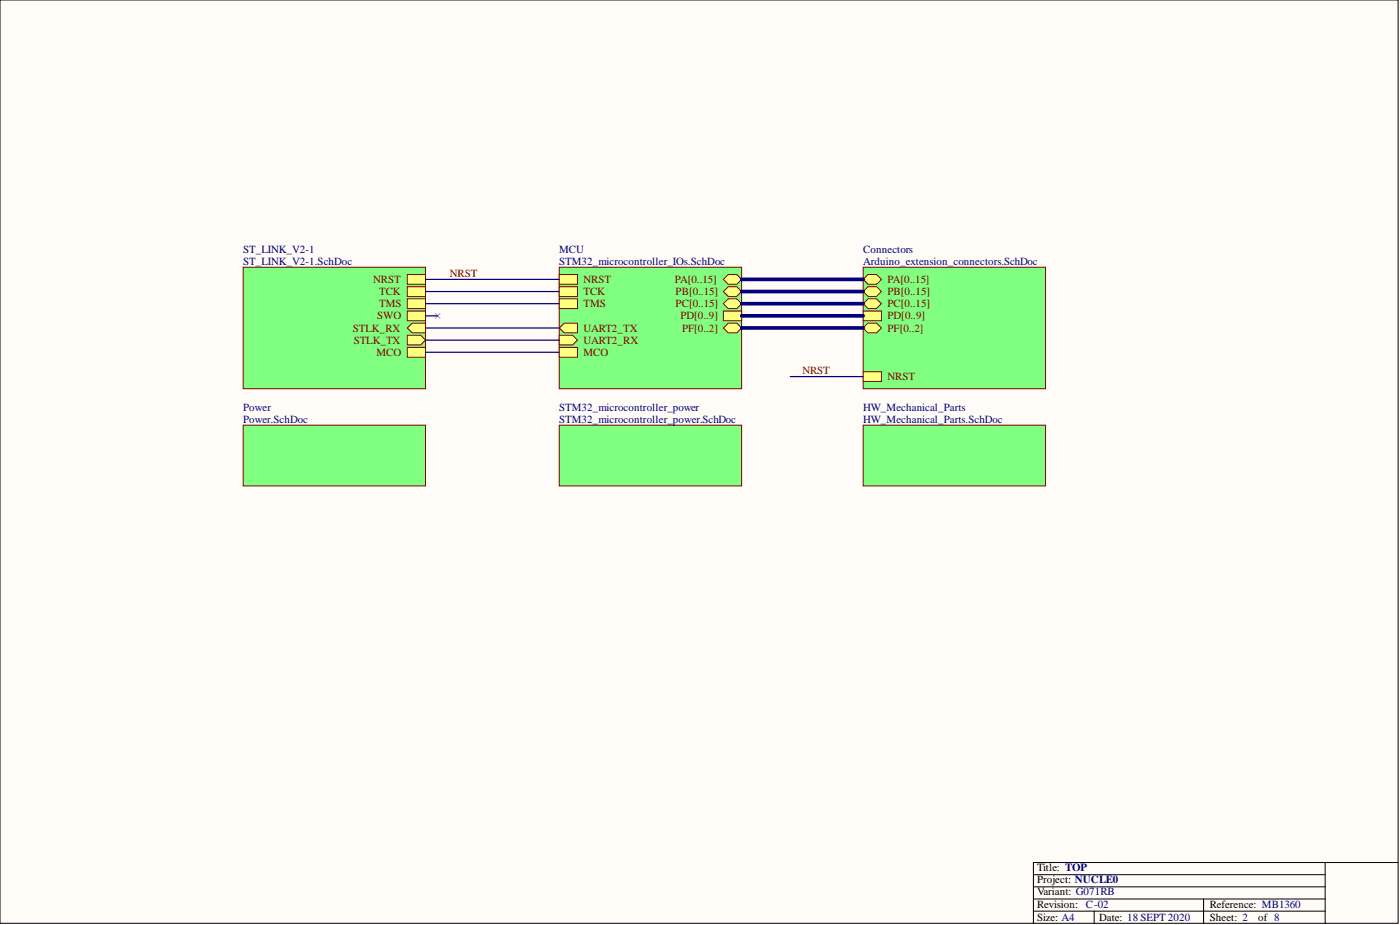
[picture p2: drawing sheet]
<svg xmlns="http://www.w3.org/2000/svg" width="292mm" height="193mm" viewBox="0 0 292 193" stroke-linecap="round" stroke-linejoin="round" font-family="sans-serif">
<defs><g id="words">
<g font-size="2.3" fill="#000080">
<text x="50.7" y="52.7">ST_LINK_V2-1</text>
<text x="116.7" y="52.7">MCU</text>
<text x="180.1" y="52.7">Connectors</text>
<text x="50.7" y="55.2">ST_LINK_V2-1.SchDoc</text>
<text x="116.7" y="55.2">STM32_microcontroller_IOs.SchDoc</text>
<text x="180.1" y="55.2">Arduino_extension_connectors.SchDoc</text>
<text x="50.7" y="85.7">Power</text>
<text x="50.7" y="88.2">Power.SchDoc</text>
<text x="116.7" y="85.7">STM32_microcontroller_power</text>
<text x="116.7" y="88.2">STM32_microcontroller_power.SchDoc</text>
<text x="180.1" y="85.7">HW_Mechanical_Parts</text>
<text x="180.1" y="88.2">HW_Mechanical_Parts.SchDoc</text>
</g>
<g font-size="2.3" fill="#800000">
<text x="77.9" y="59">NRST</text>
<text x="93.9" y="57.8">NRST</text>
<text x="121.8" y="59">NRST</text>
<text x="140.8" y="59">PA[0..15]</text>
<text x="185.2" y="59">PA[0..15]</text>
<text x="79.1" y="64.1">TMS</text>
<text x="79.1" y="61.6">TCK</text>
<text x="121.8" y="61.6">TCK</text>
<text x="121.8" y="64.1">TMS</text>
<text x="141" y="61.6">PB[0..15]</text>
<text x="141" y="64.1">PC[0..15]</text>
<text x="185.2" y="61.6">PB[0..15]</text>
<text x="185.2" y="64.1">PC[0..15]</text>
<text x="73.6" y="69.2">STLK_RX</text>
<text x="73.8" y="71.7">STLK_TX</text>
<text x="78.7" y="66.6">SWO</text>
<text x="121.8" y="71.7">UART2_RX</text>
<text x="121.8" y="69.2">UART2_TX</text>
<text x="142" y="66.6">PD[0..9]</text>
<text x="142.3" y="69.2">PF[0..2]</text>
<text x="185.2" y="66.6">PD[0..9]</text>
<text x="185.2" y="69.2">PF[0..2]</text>
<text x="78.6" y="74.3">MCO</text>
<text x="121.8" y="74.3">MCO</text>
<text x="167.4" y="78.1">NRST</text>
<text x="185.2" y="79.3">NRST</text>
</g>
<g font-size="2.3">
<text x="216.4" y="181.7">Title: TOP</text>
<text x="216.4" y="184.3">Project: NUCLE0</text>
<text x="216.4" y="189.3">Revision: C-02</text>
<text x="216.4" y="186.8">Variant: G071RB</text>
<text x="252.4" y="189.3">Reference: MB1360</text>
<text x="216.4" y="192.1">Size: A4</text>
<text x="229.3" y="192.1">Date: 18 SEPT 2020</text>
<text x="252.4" y="192.1">Sheet: 2</text>
<text x="262.5" y="192.1">of 8</text>
</g>
</g></defs>
<path d="M0 0h291.7v192.6h-291.7z" fill-rule="evenodd" fill="#fffcf8"/>
<path d="M0 0h291.7v192.6h-291.7z" fill="none" stroke="#000" stroke-width=".21"/>
<path d="M0 0h291.7v192.6h-291.7z" fill-rule="evenodd" fill="#fffcf8"/>
<path d="M0 0h291.7v192.6h-291.7zM276.5 179.9v12.7M291.7 179.9h-76.1v12.7M215.6 182.5h60.9M215.6 185h60.9M215.6 190.1h60.9M215.6 187.5h60.9M228.3 190.1v2.5M251.1 187.5v5.1" fill="none" stroke="#000" stroke-width=".21"/>
<path d="M50.7 55.8h38.1v25.3h-38.1z" fill-rule="evenodd" fill="#80ff80"/>
<path d="M50.7 55.8h38.1v25.3h-38.1z" fill="none" stroke="#800000" stroke-width=".21"/>
<path d="M85 62.3h3.8v2.1h-3.8z" fill-rule="evenodd" fill="#ffff80"/>
<path d="M85 62.3h3.8v2.1h-3.8z" fill="none" stroke="#800000" stroke-width=".21"/>
<path d="M85 59.8h3.8v2h-3.8z" fill-rule="evenodd" fill="#ffff80"/>
<path d="M85 59.8h3.8v2h-3.8z" fill="none" stroke="#800000" stroke-width=".21"/>
<path d="M85 72.5h3.8v2h-3.8z" fill-rule="evenodd" fill="#ffff80"/>
<path d="M85 72.5h3.8v2h-3.8z" fill="none" stroke="#800000" stroke-width=".21"/>
<path d="M85 57.3h3.8v2h-3.8z" fill-rule="evenodd" fill="#ffff80"/>
<path d="M85 57.3h3.8v2h-3.8z" fill="none" stroke="#800000" stroke-width=".21"/>
<path d="M85 68.4l1-1h2.8v2h-2.8z" fill-rule="evenodd" fill="#ffff80"/>
<path d="M85 68.4l1-1h2.8v2h-2.8z" fill="none" stroke="#800000" stroke-width=".21"/>
<path d="M85 69.9h2.8l1 1.1-1 1h-2.8z" fill-rule="evenodd" fill="#ffff80"/>
<path d="M85 69.9h2.8l1 1.1-1 1h-2.8z" fill="none" stroke="#800000" stroke-width=".21"/>
<path d="M85 64.9h3.8v2h-3.8z" fill-rule="evenodd" fill="#ffff80"/>
<path d="M85 64.9h3.8v2h-3.8z" fill="none" stroke="#800000" stroke-width=".21"/>
<path d="M180.1 55.8h38v25.3h-38z" fill-rule="evenodd" fill="#80ff80"/>
<path d="M180.1 55.8h38v25.3h-38z" fill="none" stroke="#800000" stroke-width=".21"/>
<path d="M180.1 58.3l1-1h1.8l1 1-1 1h-1.8z" fill-rule="evenodd" fill="#ffff80"/>
<path d="M180.1 58.3l1-1h1.8l1 1-1 1h-1.8z" fill="none" stroke="#800000" stroke-width=".21"/>
<path d="M180.1 60.8l1-1h1.8l1 1-1 1h-1.8z" fill-rule="evenodd" fill="#ffff80"/>
<path d="M180.1 60.8l1-1h1.8l1 1-1 1h-1.8z" fill="none" stroke="#800000" stroke-width=".21"/>
<path d="M180.1 63.4l1-1.1h1.8l1 1.1-1 1h-1.8z" fill-rule="evenodd" fill="#ffff80"/>
<path d="M180.1 63.4l1-1.1h1.8l1 1.1-1 1h-1.8z" fill="none" stroke="#800000" stroke-width=".21"/>
<path d="M180.1 77.5h3.8v2.1h-3.8z" fill-rule="evenodd" fill="#ffff80"/>
<path d="M180.1 77.5h3.8v2.1h-3.8z" fill="none" stroke="#800000" stroke-width=".21"/>
<path d="M180.1 64.9h3.8v2h-3.8z" fill-rule="evenodd" fill="#ffff80"/>
<path d="M180.1 64.9h3.8v2h-3.8z" fill="none" stroke="#800000" stroke-width=".21"/>
<path d="M180.1 68.4l1-1h1.8l1 1-1 1h-1.8z" fill-rule="evenodd" fill="#ffff80"/>
<path d="M180.1 68.4l1-1h1.8l1 1-1 1h-1.8z" fill="none" stroke="#800000" stroke-width=".21"/>
<path d="M116.7 55.8h38v25.3h-38z" fill-rule="evenodd" fill="#80ff80"/>
<path d="M116.7 55.8h38v25.3h-38z" fill="none" stroke="#800000" stroke-width=".21"/>
<path d="M116.7 57.3h3.8v2h-3.8z" fill-rule="evenodd" fill="#ffff80"/>
<path d="M116.7 57.3h3.8v2h-3.8z" fill="none" stroke="#800000" stroke-width=".21"/>
<path d="M116.7 72.5h3.8v2h-3.8z" fill-rule="evenodd" fill="#ffff80"/>
<path d="M116.7 72.5h3.8v2h-3.8z" fill="none" stroke="#800000" stroke-width=".21"/>
<path d="M116.7 69.9h2.8l1 1.1-1 1h-2.8z" fill-rule="evenodd" fill="#ffff80"/>
<path d="M116.7 69.9h2.8l1 1.1-1 1h-2.8z" fill="none" stroke="#800000" stroke-width=".21"/>
<path d="M116.7 68.4l1-1h2.8v2h-2.8z" fill-rule="evenodd" fill="#ffff80"/>
<path d="M116.7 68.4l1-1h2.8v2h-2.8z" fill="none" stroke="#800000" stroke-width=".21"/>
<path d="M150.9 58.3l1-1h1.8l1 1-1 1h-1.8z" fill-rule="evenodd" fill="#ffff80"/>
<path d="M150.9 58.3l1-1h1.8l1 1-1 1h-1.8z" fill="none" stroke="#800000" stroke-width=".21"/>
<path d="M150.9 60.8l1-1h1.8l1 1-1 1h-1.8z" fill-rule="evenodd" fill="#ffff80"/>
<path d="M150.9 60.8l1-1h1.8l1 1-1 1h-1.8z" fill="none" stroke="#800000" stroke-width=".21"/>
<path d="M150.9 63.4l1-1.1h1.8l1 1.1-1 1h-1.8z" fill-rule="evenodd" fill="#ffff80"/>
<path d="M150.9 63.4l1-1.1h1.8l1 1.1-1 1h-1.8z" fill="none" stroke="#800000" stroke-width=".21"/>
<path d="M116.7 59.8h3.8v2h-3.8z" fill-rule="evenodd" fill="#ffff80"/>
<path d="M116.7 59.8h3.8v2h-3.8z" fill="none" stroke="#800000" stroke-width=".21"/>
<path d="M116.7 62.3h3.8v2.1h-3.8z" fill-rule="evenodd" fill="#ffff80"/>
<path d="M116.7 62.3h3.8v2.1h-3.8z" fill="none" stroke="#800000" stroke-width=".21"/>
<path d="M150.9 64.9h3.8v2h-3.8z" fill-rule="evenodd" fill="#ffff80"/>
<path d="M150.9 64.9h3.8v2h-3.8z" fill="none" stroke="#800000" stroke-width=".21"/>
<path d="M150.9 68.4l1-1h1.8l1 1-1 1h-1.8z" fill-rule="evenodd" fill="#ffff80"/>
<path d="M150.9 68.4l1-1h1.8l1 1-1 1h-1.8z" fill="none" stroke="#800000" stroke-width=".21"/>
<path d="M88.8 58.3h27.9M88.8 60.8h27.9M88.8 63.4h27.9M88.8 68.4h27.9M88.8 71h27.9M88.8 73.5h27.9M88.8 65.9h2.5M164.9 78.6h15.2" fill="none" stroke="#000080" stroke-width=".25"/>
<path d="M154.7 58.3h25.4M154.7 60.8h25.4M154.7 63.4h25.4M154.7 65.9h25.4M154.7 68.4h25.4" fill="none" stroke="#000080" stroke-width=".76"/>
<path d="M90.8 65.4l1 1M91.8 65.4l-1 1" fill="none" stroke="#8bb0c9" stroke-width=".21"/>
<path d="M50.7 88.7h38.1v12.7h-38.1z" fill-rule="evenodd" fill="#80ff80"/>
<path d="M50.7 88.7h38.1v12.7h-38.1z" fill="none" stroke="#800000" stroke-width=".21"/>
<path d="M116.7 88.7h38v12.7h-38z" fill-rule="evenodd" fill="#80ff80"/>
<path d="M116.7 88.7h38v12.7h-38z" fill="none" stroke="#800000" stroke-width=".21"/>
<path d="M180.1 88.7h38v12.7h-38z" fill-rule="evenodd" fill="#80ff80"/>
<path d="M180.1 88.7h38v12.7h-38z" fill="none" stroke="#800000" stroke-width=".21"/>
<use href="#words"/>
</svg>
